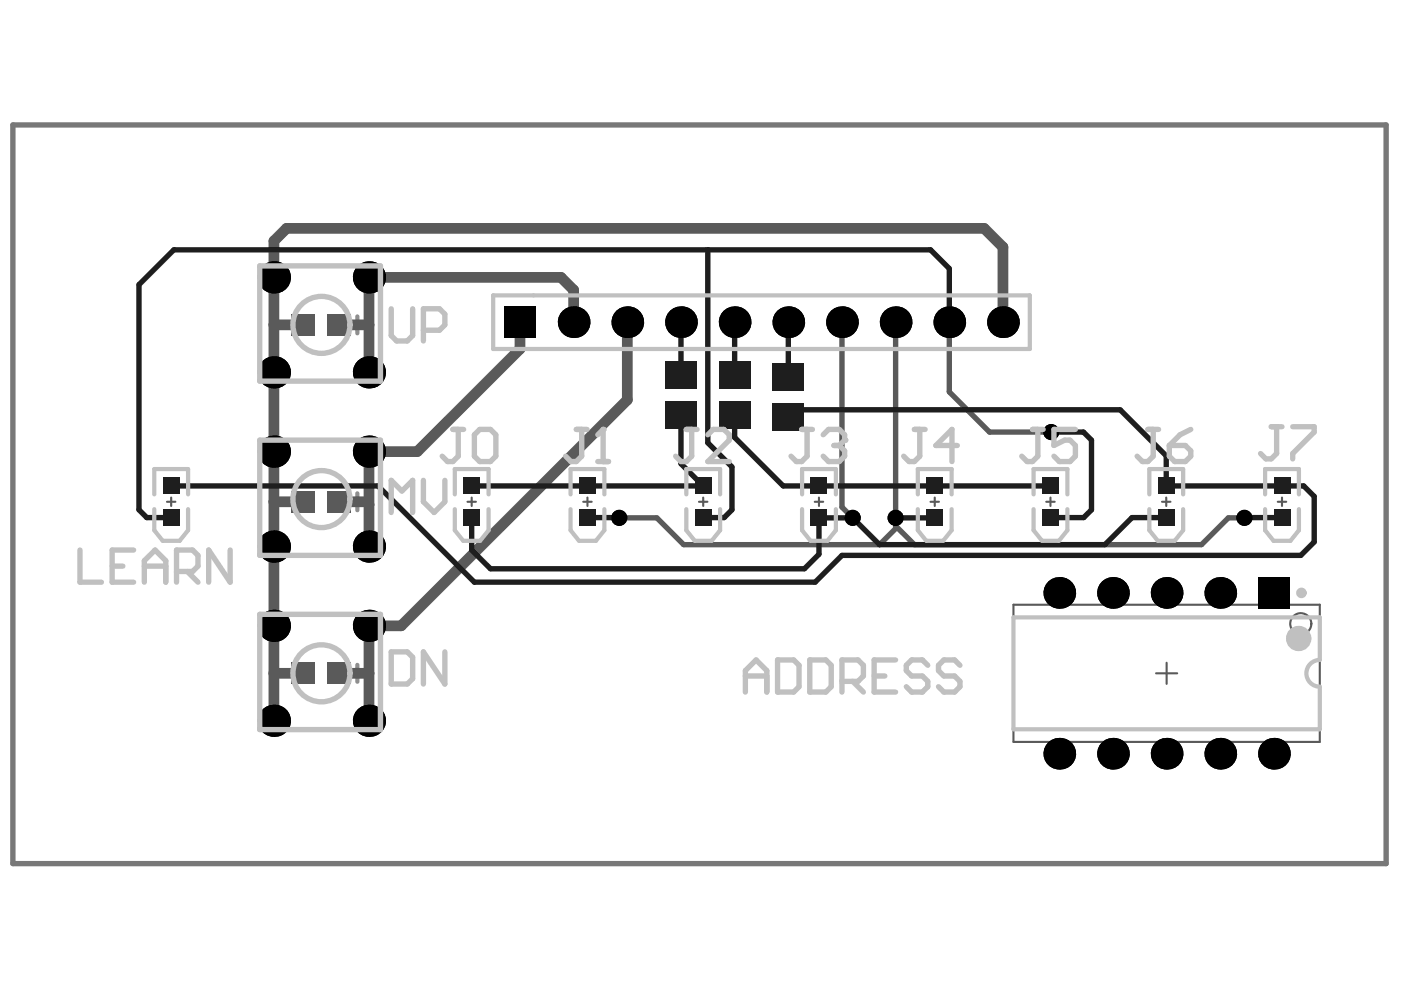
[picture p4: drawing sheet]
<svg xmlns="http://www.w3.org/2000/svg" width="297mm" height="210mm" viewBox="0 0 297 210" stroke-linecap="round" stroke-linejoin="round" font-family="sans-serif">
<g fill="none" stroke="#5a5a5a" stroke-width=".45">
<path d="M35.4 106.4h1.8M36.3 105.5v1.8M99.1 106.4h1.8M100 105.5v1.8M123.7 106.4h1.7M124.6 105.5v1.8M148.2 106.4h1.8M149.1 105.5v1.8M172.7 106.4h1.8M173.6 105.5v1.8M197.3 106.4h1.8M198.2 105.5v1.8"/>
<path d="M221.8 106.4h1.8M222.7 105.5v1.8M246.4 106.4h1.8M247.3 105.5v1.8M270.9 106.4h1.8M271.8 105.5v1.8M214.9 128.2h64.9v29.1h-64.9zM245.1 142.8h4.5M247.3 140.5v4.5"/>
<circle cx="275.8" cy="132.2" r="2.24"/>
</g>
<path d="M2.7 26.5h291.2v156.6h-291.2z" fill="none" stroke="#787878" stroke-width="1.1"/>
<path d="M75.8 67.1v3.6M75.8 104.6v3.6M75.8 141v3.5" fill="none" stroke="#8c8c8c" stroke-width=".89"/>
<path d="M58.1 68.9h6.2M72 68.9h6.2M110.2 68.3v5.7l-21.7 21.8h-10.3v20.1M121.6 68.3v-6.8l-2.7-2.7h-40.7v20.1M133 68.3v16.5l-47.9 47.9h-6.9v20.1M212.6 68.3v-15.9l-3.9-4h-147.9l-2.7 2.7v101.7M58.1 106.4h6.2M72 106.4h5.7l.5 .6M58.1 142.8h6.2M72 142.8h6.2" fill="none" stroke="#5a5a5a" stroke-width="2.3"/>
<path d="M178.5 68.3v39.2l2.3 2.3M189.9 68.3v43.8l-3.4 3.4h-41.5l-5.7-5.7h-8M201.3 68.3v14.8l8.5 8.5h13.1M263.8 109.8h-3.4l-5.7 5.7h-60.8l-4-4" fill="none" stroke="#5a5a5a" stroke-width="1.1"/>
<g fill="#000">
<circle cx="58.1" cy="58.8" r="3.4"/>
<circle cx="78.2" cy="58.8" r="3.4"/>
<circle cx="58.1" cy="78.9" r="3.4"/>
<circle cx="78.2" cy="78.9" r="3.4"/>
<circle cx="121.6" cy="68.3" r="3.4"/>
<circle cx="133" cy="68.3" r="3.4"/>
<circle cx="144.4" cy="68.3" r="3.4"/>
<circle cx="155.8" cy="68.3" r="3.4"/>
<circle cx="167.1" cy="68.3" r="3.4"/>
<circle cx="178.5" cy="68.3" r="3.4"/>
<circle cx="189.9" cy="68.3" r="3.4"/>
<circle cx="201.3" cy="68.3" r="3.4"/>
<circle cx="212.6" cy="68.3" r="3.4"/>
<circle cx="58.1" cy="95.8" r="3.4"/>
<circle cx="78.2" cy="95.8" r="3.4"/>
<circle cx="222.9" cy="91.6" r="1.71"/>
<circle cx="58.1" cy="115.9" r="3.4"/>
<circle cx="78.2" cy="115.9" r="3.4"/>
<circle cx="131.3" cy="109.8" r="1.71"/>
<circle cx="180.8" cy="109.8" r="1.71"/>
<circle cx="189.9" cy="109.8" r="1.71"/>
<circle cx="263.8" cy="109.8" r="1.71"/>
<circle cx="58.1" cy="132.7" r="3.4"/>
<circle cx="78.2" cy="132.7" r="3.4"/>
<circle cx="224.6" cy="125.7" r="3.4"/>
<circle cx="236" cy="125.7" r="3.4"/>
<circle cx="247.3" cy="125.7" r="3.4"/>
<circle cx="258.7" cy="125.7" r="3.4"/>
<circle cx="58.1" cy="152.8" r="3.4"/>
<circle cx="78.2" cy="152.8" r="3.4"/>
<circle cx="224.6" cy="159.8" r="3.4"/>
<circle cx="236" cy="159.8" r="3.4"/>
<circle cx="247.3" cy="159.8" r="3.4"/>
<circle cx="258.7" cy="159.8" r="3.4"/>
<circle cx="270.1" cy="159.8" r="3.4"/>
</g>
<g fill="#000">
<path d="M106.9 65h6.7v6.7h-6.7z" fill-rule="evenodd"/>
<path d="M266.7 122.4h6.8v6.7h-6.8z" fill-rule="evenodd"/>
</g>
<g fill="#5a5a5a">
<path d="M69.5 140.5h4.9v4.5h-4.9z" fill-rule="evenodd"/>
<path d="M61.9 140.5h4.9v4.5h-4.9z" fill-rule="evenodd"/>
<path d="M69.5 66.6h4.9v4.5h-4.9z" fill-rule="evenodd"/>
<path d="M61.9 66.6h4.9v4.5h-4.9z" fill-rule="evenodd"/>
<path d="M69.5 104.1h4.9v4.5h-4.9z" fill-rule="evenodd"/>
<path d="M61.9 104.2h4.9v4.4h-4.9z" fill-rule="evenodd"/>
</g>
<g fill="none" stroke="#1e1e1e" stroke-width="1.1">
<path d="M150.1 53v40.9l5.1 5.1v9.1l-1.7 1.6h-4.4M144.4 68.3v10.4M155.8 68.3v10.4M167.1 68.3v11M201.3 68.3v-11.4l-4-3.9h-160.4l-7.4 7.4v47.7l1.6 1.6h5.2M144.4 86.3v12l4.7 4.7h-49.1M155.8 86.3v6.4l10.3 10.3h56.6M167.1 86.9h70.4l9.8 9.7v6.4h29.1l2.2 2.3v9.6l-2.8 2.9h-97.3l-5.7 5.6h-72.2l-20.4-20.4h-43.9M222.9 91.6h6.8l1.7 1.7v14.8l-1.6 1.6h-7.1M100 109.7v6.9l4 4h66.5l3.1-3.1v-7.8l7.2 .1 5.7 5.7h47.8l5.7-5.8h7.3M124.6 109.7l6.7 .1M198.2 109.7l-8.3 .1"/>
<path d="M271.8 109.7l-8 .1"/>
</g>
<g fill="#000">
<circle cx="58.1" cy="58.8" r="3.4"/>
<circle cx="78.2" cy="58.8" r="3.4"/>
<circle cx="58.1" cy="78.9" r="3.4"/>
<circle cx="78.2" cy="78.9" r="3.4"/>
<circle cx="121.6" cy="68.3" r="3.4"/>
<circle cx="133" cy="68.3" r="3.4"/>
<circle cx="144.4" cy="68.3" r="3.4"/>
<circle cx="155.8" cy="68.3" r="3.4"/>
<circle cx="167.1" cy="68.3" r="3.4"/>
<circle cx="178.5" cy="68.3" r="3.4"/>
<circle cx="189.9" cy="68.3" r="3.4"/>
<circle cx="201.3" cy="68.3" r="3.4"/>
<circle cx="212.6" cy="68.3" r="3.4"/>
<circle cx="58.1" cy="95.8" r="3.4"/>
<circle cx="78.2" cy="95.8" r="3.4"/>
<circle cx="222.9" cy="91.6" r="1.71"/>
<circle cx="58.1" cy="115.9" r="3.4"/>
<circle cx="78.2" cy="115.9" r="3.4"/>
<circle cx="131.3" cy="109.8" r="1.71"/>
<circle cx="180.8" cy="109.8" r="1.71"/>
<circle cx="189.9" cy="109.8" r="1.71"/>
<circle cx="263.8" cy="109.8" r="1.71"/>
<circle cx="58.1" cy="132.7" r="3.4"/>
<circle cx="78.2" cy="132.7" r="3.4"/>
<circle cx="224.6" cy="125.7" r="3.4"/>
<circle cx="236" cy="125.7" r="3.4"/>
<circle cx="247.3" cy="125.7" r="3.4"/>
<circle cx="258.7" cy="125.7" r="3.4"/>
<circle cx="58.1" cy="152.8" r="3.4"/>
<circle cx="78.2" cy="152.8" r="3.4"/>
<circle cx="224.6" cy="159.8" r="3.4"/>
<circle cx="236" cy="159.8" r="3.4"/>
<circle cx="247.3" cy="159.8" r="3.4"/>
<circle cx="258.7" cy="159.8" r="3.4"/>
<circle cx="270.1" cy="159.8" r="3.4"/>
</g>
<g fill="#000">
<path d="M106.9 65h6.7v6.7h-6.7z" fill-rule="evenodd"/>
<path d="M266.7 122.4h6.8v6.7h-6.8z" fill-rule="evenodd"/>
</g>
<g fill="#1e1e1e">
<path d="M163.8 85.6h6.7v5.8h-6.7z" fill-rule="evenodd"/>
<path d="M163.8 77.1h6.7v5.8h-6.7z" fill-rule="evenodd"/>
<path d="M152.4 85h6.7v5.8h-6.7z" fill-rule="evenodd"/>
<path d="M152.4 76.5h6.7v5.8h-6.7z" fill-rule="evenodd"/>
<path d="M141 85h6.7v5.8h-6.7z" fill-rule="evenodd"/>
<path d="M141 76.5h6.7v5.8h-6.7z" fill-rule="evenodd"/>
<path d="M34.5 108h3.6v3.5h-3.6z" fill-rule="evenodd"/>
<path d="M34.5 101.2h3.6v3.6h-3.6z" fill-rule="evenodd"/>
<path d="M98.2 108h3.6v3.5h-3.6z" fill-rule="evenodd"/>
<path d="M98.2 101.2h3.6v3.6h-3.6z" fill-rule="evenodd"/>
<path d="M122.8 108h3.5v3.5h-3.5z" fill-rule="evenodd"/>
<path d="M122.8 101.2h3.5v3.6h-3.5z" fill-rule="evenodd"/>
<path d="M147.3 108h3.6v3.5h-3.6z" fill-rule="evenodd"/>
<path d="M147.3 101.2h3.6v3.6h-3.6z" fill-rule="evenodd"/>
<path d="M171.8 108h3.6v3.5h-3.6z" fill-rule="evenodd"/>
<path d="M171.8 101.2h3.6v3.6h-3.6z" fill-rule="evenodd"/>
<path d="M196.4 108h3.6v3.5h-3.6z" fill-rule="evenodd"/>
<path d="M196.4 101.2h3.6v3.6h-3.6z" fill-rule="evenodd"/>
<path d="M270 108h3.6v3.5h-3.6z" fill-rule="evenodd"/>
<path d="M270 101.2h3.6v3.6h-3.6z" fill-rule="evenodd"/>
<path d="M245.5 108h3.6v3.5h-3.6z" fill-rule="evenodd"/>
<path d="M245.5 101.2h3.6v3.6h-3.6z" fill-rule="evenodd"/>
<path d="M220.9 108h3.6v3.5h-3.6z" fill-rule="evenodd"/>
<path d="M220.9 101.2h3.6v3.6h-3.6z" fill-rule="evenodd"/>
</g>
<g fill="none" stroke="#c0c0c0" stroke-width=".89">
<path d="M104.6 62.6h113.7v11.4h-113.7zM32.7 104.8v-5.3h7.2v5.3M32.7 108v4.4l1.8 2.3h3.6l1.8-2.3v-4.4M96.4 104.8v-5.3h7.2v5.3M96.4 108v4.4l1.8 2.3h3.6l1.8-2.3v-4.4M121 104.8v-5.3h7.1v5.3M121 108v4.4l1.8 2.3h3.5l1.8-2.3v-4.4M145.5 104.8v-5.3h7.2v5.3M145.5 108v4.4l1.8 2.3h3.6l1.8-2.3v-4.4M170.1 104.8v-5.3h7.1v5.3M170.1 108v4.4l1.7 2.3h3.6l1.8-2.3v-4.4M194.6 104.8v-5.3h7.2v5.3"/>
<path d="M194.6 108v4.4l1.8 2.3h3.6l1.8-2.3v-4.4M219.1 104.8v-5.3h7.2v5.3M219.1 108v4.4l1.8 2.3h3.6l1.8-2.3v-4.4M243.7 104.8v-5.3h7.1v5.3M243.7 108v4.4l1.8 2.3h3.6l1.7-2.3v-4.4M268.2 104.8v-5.3h7.2v5.3M268.2 108v4.4l1.8 2.3h3.6l1.8-2.3v-4.4M279.8 139.9v-9h-64.9v23.7h64.9v-9"/>
</g>
<g fill="none" stroke="#c0c0c0" stroke-width="1.1">
<path d="M55.1 56.4h25.6v24.4h-25.6zM55.1 93.3h25.6v24.5h-25.6zM96 91h2.3M97.2 91v5.7l-1.2 1.2h-1.1l-1.1-1.2M100.6 92.2l1.1-1.2h2.3l1.1 1.2v4.5l-1.1 1.2h-2.3l-1.1-1.2zM122.2 91h2.3M123.3 91v5.7l-1.1 1.2h-1.1l-1.2-1.2M126.7 97.9h2.3M127.9 91v6.9M82.9 108.7v-6.9l2.3 2.3 2.3-2.3v6.9M89.8 101.8v4.6l2.2 2.3 2.3-2.3v-4.6M55.1 130.3h25.6v24.4h-25.6z"/>
<path d="M82.9 138.2h3.5l1.1 1.2v4.5l-1.1 1.1h-3.5zM94.3 138.2v6.8l-4.5-6.8v6.8"/>
</g>
<circle cx="127.9" cy="91" r=".57" fill="#c0c0c0"/>
<g fill="none" stroke="#c0c0c0" stroke-width="1.1">
<path d="M82.9 65.5v5.7l1.2 1.1h2.3l1.1-1.1v-5.7M89.8 70h3.4l1.1-1.1v-2.3l-1.1-1.1h-3.4v6.8M127.9 91l-1.2 1.2M145.5 91h2.3M146.7 91v5.7l-1.2 1.2h-1.1l-1.2-1.2M150.1 92.2l1.1-1.2h2.3l1.1 1.2v1.1l-4.5 4.6h4.5M170 91h2.3M171.1 91v5.7l-1.1 1.2h-1.2l-1.1-1.2M174.5 92.2l1.2-1.2h2.2l1.2 1.2v1.1M164.9 139.9h3.4l1.1 1.2v4.5l-1.1 1.1h-3.4zM171.7 139.9h3.4l1.1 1.2v4.5l-1.1 1.1h-3.4zM189.9 139.9h-4.6v6.8h4.6"/>
<path d="M158 146.7v-4.5l2.3-2.3 2.3 2.3v4.5M158 143.3h4.6M178.5 144.5h3.4l1.2-1.2v-2.2l-1.2-1.2h-3.4v6.8M180.8 144.5l2.3 2.2M185.3 143.3h2.3M196.7 141.1l-1.1-1.2h-2.3l-1.1 1.2v1.1l1.1 1.1h2.3l1.1 1.2v1.1l-1.1 1.1h-2.3l-1.1-1.1M203.5 141.1l-1.1-1.2h-2.3l-1.1 1.2v1.1l1.1 1.1h2.3l1.1 1.2v1.1l-1.1 1.1h-2.3l-1.1-1.1"/>
</g>
<circle cx="179.1" cy="93.3" r=".57" fill="#c0c0c0"/>
<g fill="none" stroke="#c0c0c0" stroke-width="1.1">
<path d="M176.8 94.5h1.1M177.9 94.5l1.2 1.1v1.1l-1.2 1.2h-2.2l-1.2-1.2M179.1 93.3l-1.2 1.2M193.9 91h2.2M195 91v5.7l-1.1 1.2h-1.2l-1.1-1.2M203 94.5h-4.6l3.4-3.5v6.9M218.9 91h2.3M220 91v5.7l-1.1 1.2h-1.1l-1.2-1.2M228 91h-4.5v3.5l2.2-1.2h1.2l1.1 1.2v2.2l-1.1 1.2h-2.3l-1.1-1.2M243.4 91h2.2M244.5 91v5.7l-1.1 1.2h-1.2l-1.1-1.2M247.9 94.5h3.4l1.2 1.1v1.1l-1.2 1.2h-2.2l-1.2-1.2z"/>
<path d="M252.5 91l-2.3 1.2-2.3 2.3M269.5 90.5h2.3M270.7 90.5v5.7l-1.2 1.1h-1.1l-1.1-1.1M274.1 90.5h4.5v1.1l-4.5 4.6v1.1M17 116.6v6.8h4.5M28.3 116.6h-4.5v6.8h4.5M48.8 116.6v6.8l-4.6-6.8v6.8M23.8 120h2.3M30.6 120h4.6M30.6 123.4v-4.5l2.3-2.3 2.3 2.3v4.5M37.4 121.2h3.4l1.2-1.2v-2.2l-1.2-1.2h-3.4v6.8M39.7 121.2l2.3 2.2"/>
<circle cx="68.2" cy="68.9" r="6"/>
<circle cx="68.2" cy="105.8" r="6"/>
<circle cx="275.9" cy="125.7" r=".56"/>
<circle cx="68.2" cy="142.8" r="6"/>
</g>
<circle cx="275.3" cy="135.4" r="1.34" fill="none" stroke="#c0c0c0" stroke-width="2.7"/>
<path d="M279.8 139.9a2.84 2.84 0 0 0-2.8 2.9 2.84 2.84 0 0 0 2.8 2.8" fill="none" stroke="#c0c0c0" stroke-width=".89"/>
</svg>
